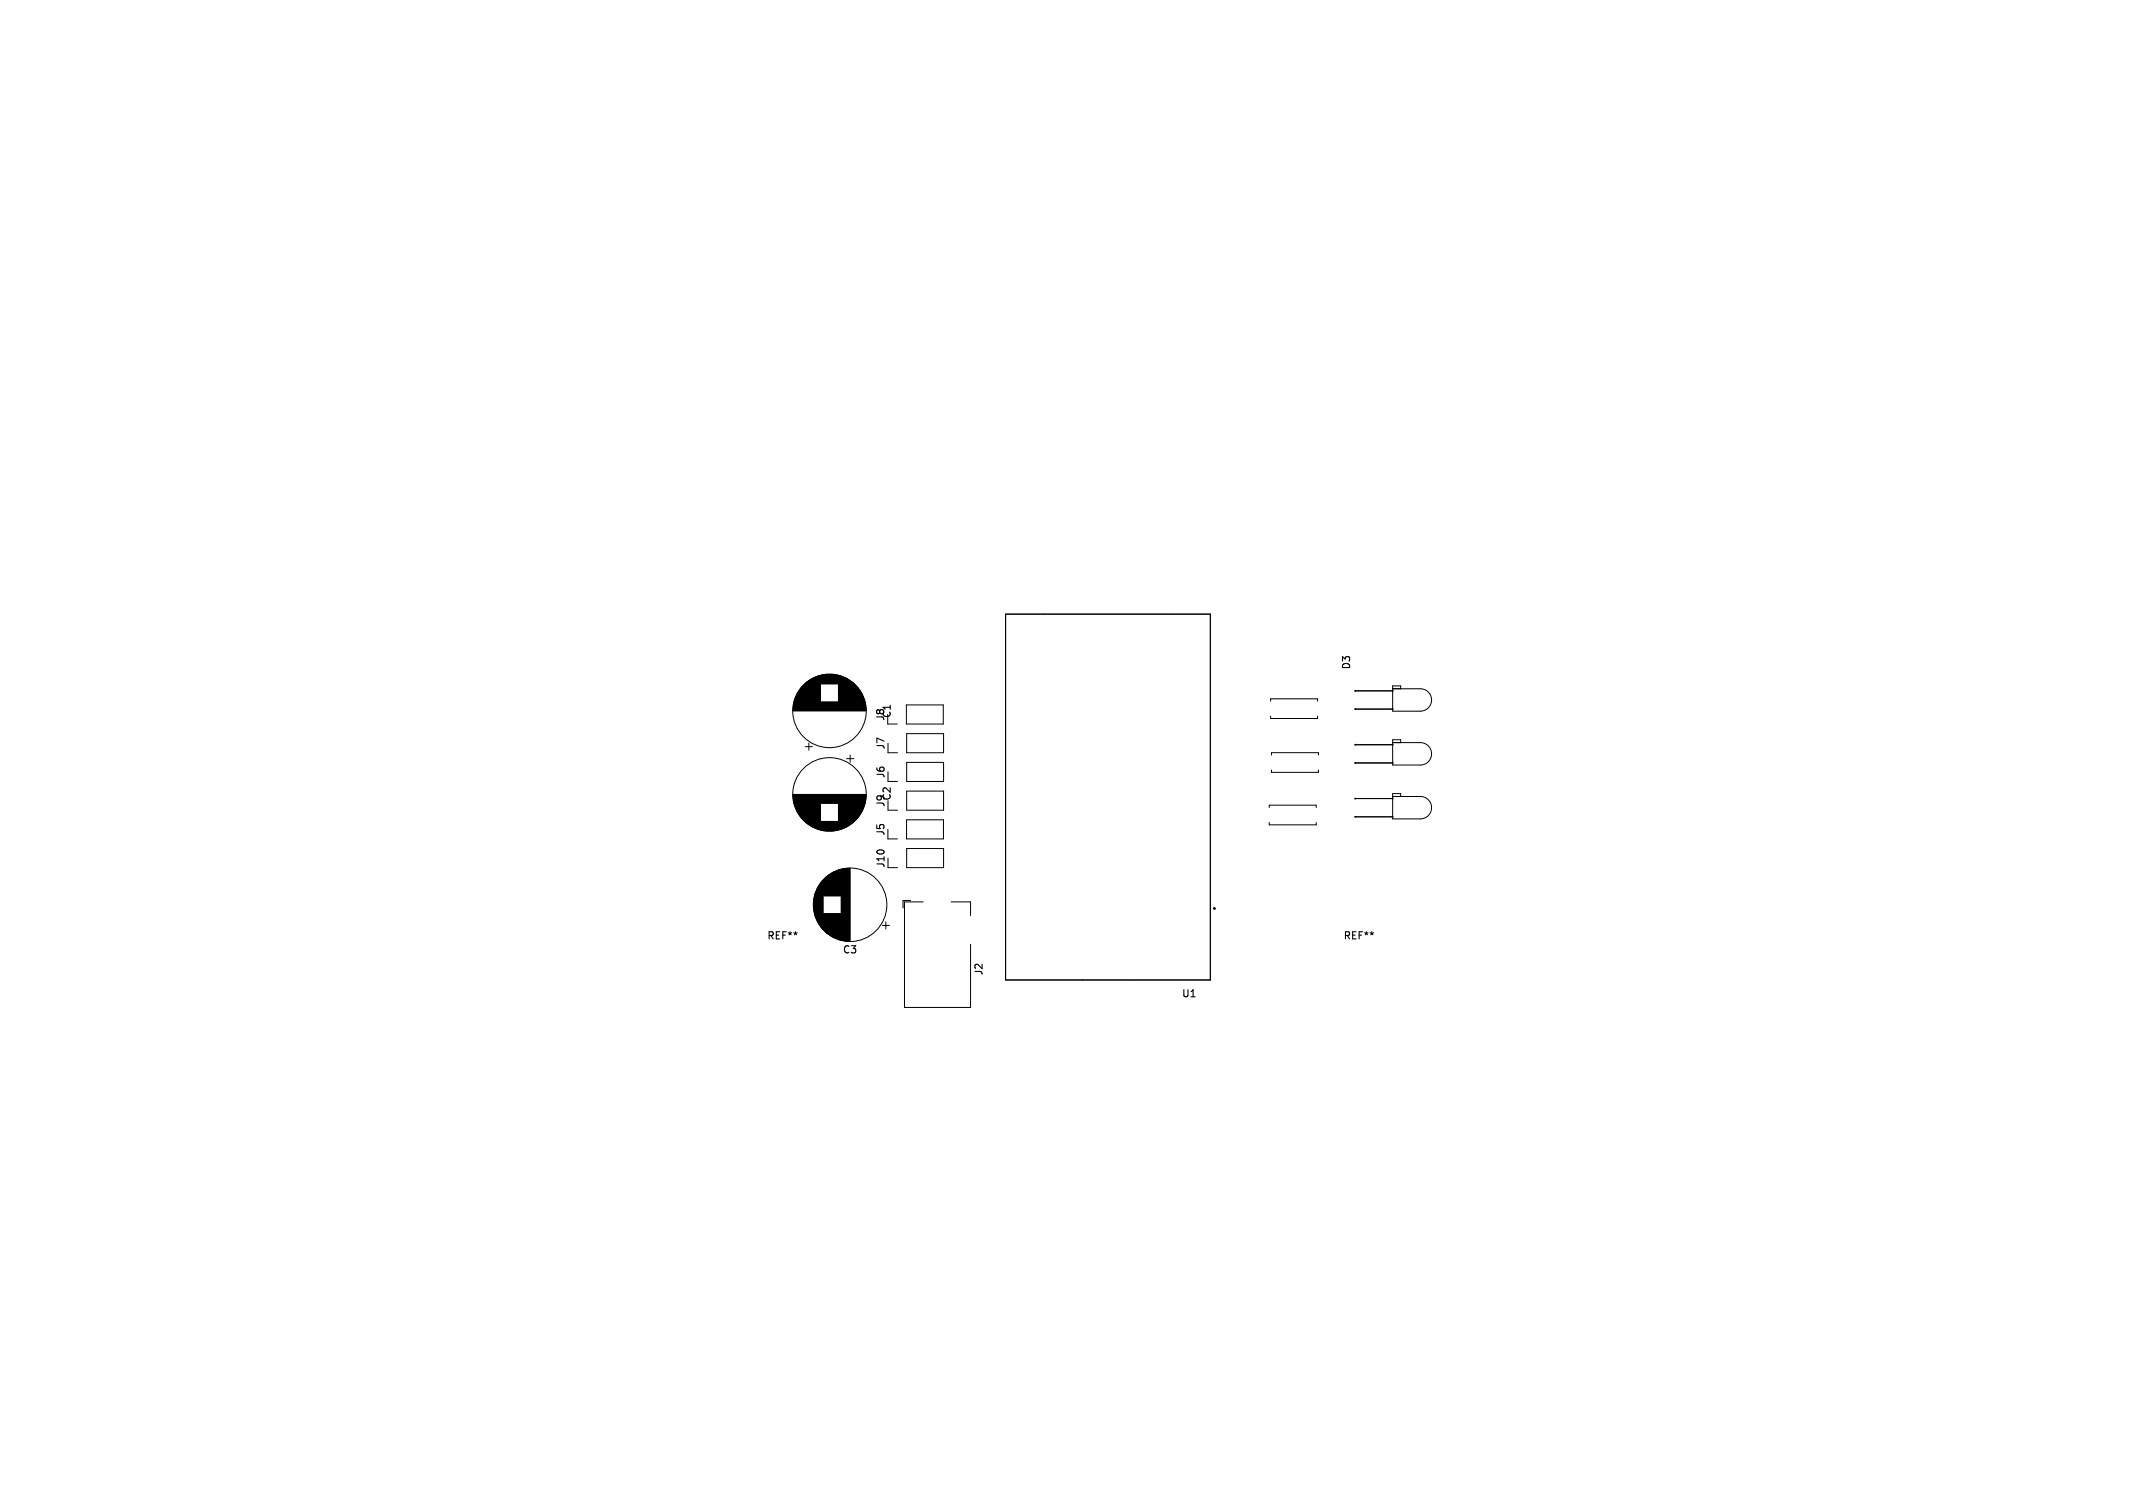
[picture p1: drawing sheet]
<svg xmlns="http://www.w3.org/2000/svg" width="297mm" height="210mm" viewBox="0 0 297 210" stroke-linecap="round" stroke-linejoin="round" font-family="sans-serif">
<defs><g id="words">
<g font-size="1.4">
<text x="188.2" y="93.3" transform="rotate(-90 188.2 93.3)">D3</text>
<text x="123.3" y="100.5" transform="rotate(-90 123.3 100.5)">J8</text>
<text x="124.2" y="100.1" transform="rotate(-90 124.2 100.1)">C1</text>
<text x="123.4" y="104.5" transform="rotate(-90 123.4 104.5)">J7</text>
<text x="123.4" y="112.5" transform="rotate(-90 123.4 112.5)">J9</text>
<text x="123.4" y="108.5" transform="rotate(-90 123.4 108.5)">J6</text>
<text x="124.2" y="111.6" transform="rotate(-90 124.2 111.6)">C2</text>
<text x="123.4" y="116.5" transform="rotate(-90 123.4 116.5)">J5</text>
<text x="123.4" y="121" transform="rotate(-90 123.4 121)">J10</text>
<text x="106.7" y="131">REF**</text>
<text x="187" y="131">REF**</text>
<text x="117.3" y="133">C3</text>
<text x="137" y="135.9" transform="rotate(-90 137 135.9)">J2</text>
<text x="164.5" y="139.1">U1</text>
</g>
</g></defs>
<g fill="none" stroke="#000" stroke-width=".14">
<path d="M110.4 99h10.2M110.4 98.9h10.2M110.4 98.8h10.2M110.4 98.7h10.2M110.4 98.6h10.2M110.4 98.5h10.2M110.5 98.4h10M110.5 98.3h10M110.5 98.2h10M110.5 98.1h10M110.5 98h10M110.5 97.9h10"/>
<path d="M110.6 97.8h9.8M110.6 97.7h3.7M110.6 97.6h3.7M110.6 97.5h3.7M110.7 97.5h3.6M110.7 97.4h3.6M110.7 97.3h3.6M110.7 97.2h3.6M110.8 97.2h3.5M110.8 97.1h3.5M110.8 97h3.5M110.9 96.9h3.4"/>
<path d="M110.9 96.8h3.4M111 96.7h3.3M111 96.6h3.3M111.1 96.5h3.2M111.1 96.4h3.2M111.2 96.4h3.1M111.2 96.3h3.1M111.2 96.2h3.1M111.3 96.2h3M111.3 96.1h3M111.4 96h2.9M111.4 95.9h2.9"/>
<path d="M111.5 95.9h2.8M111.5 95.8h2.8M111.6 95.8h2.7M111.6 95.7h2.7M111.7 95.6h2.6M111.8 95.5h2.5M111.9 95.4h2.4M112 95.3h2.3M112.1 95.2h6.8M112.2 95.2h6.6M112.2 95.1h6.6M112.3 95h6.4"/>
<path d="M112.4 95h6.2M112.4 94.9h6.2M112.5 94.9h6M112.6 94.8h5.8M112.7 94.8h5.6M112.7 94.7h5.6M112.8 94.7h5.4M112.9 94.6h5.2M113 94.6h5M113.1 94.5h4.8M113.2 94.4h4.6M113.3 94.4h4.4"/>
<path d="M113.4 94.4h4.2M113.5 94.3h4M113.6 94.3h3.8M113.7 94.2h3.6M113.8 94.2h3.4M113.9 94.2h3.2M114 94.1h3M114.1 94.1h2.8M114.3 94h2.4M114.4 94h2.2M114.6 94h1.8M114.9 93.9h1.2"/>
<path d="M116.7 97.7h3.7M116.7 97.6h3.7M116.7 97.5h3.7M116.7 97.5h3.6M116.7 97.4h3.6M116.7 97.3h3.6M116.7 97.2h3.6M116.7 97.2h3.5M116.7 97.1h3.5M116.7 97h3.5M116.7 96.9h3.4M116.7 96.8h3.4"/>
<path d="M116.7 96.7h3.3M116.7 96.6h3.3M116.7 96.5h3.2M116.7 96.4h3.2M116.7 96.4h3.1M116.7 96.3h3.1M116.7 96.2h3.1M116.7 96.2h3M116.7 96.1h3M116.7 96h2.9M116.7 95.9h2.8M116.7 95.8h2.8"/>
<path d="M116.7 95.8h2.7M116.7 95.7h2.7M116.7 95.6h2.6M116.7 95.5h2.5M116.7 95.4h2.4M116.7 95.3h2.3M126.2 98.2h5.1v2.6h-5.1zM140 85.5h28.5v51h-28.5zM176.9 97.7v-.4h6.6v.4M176.9 99.7v.4h6.6v-.4M188.7 98.8h5.2M188.7 96.2h5.2"/>
<path d="M193.9 95.9h3.9M195 95.9v-.4h-1.1v3.5h3.9a1.56 1.56 0 0 0 1.5-1.5 1.56 1.56 0 0 0-1.5-1.6M110.4 110.6h10.2M110.4 110.7h10.2M110.4 110.8h10.2M110.4 110.9h10.2M110.4 111h10.2M110.4 111.1h10.2M110.4 111.2h10.2M110.5 111.2h10M110.5 111.3h10M110.5 111.4h10"/>
<path d="M110.5 111.5h10M110.5 111.6h10M110.5 111.7h10M110.5 111.8h10M110.6 111.8h9.8M110.6 111.9h9.8M110.6 111.9h3.7M110.6 112h3.7M110.6 112.1h3.7M110.6 112.2h3.7M110.7 112.2h3.6M110.7 112.3h3.6"/>
<path d="M110.7 112.4h3.6M110.8 112.5h3.5M110.8 112.6h3.5M110.8 112.7h3.5M110.9 112.7h3.4M110.9 112.8h3.4M110.9 112.9h3.4M111 112.9h3.3M111 113h3.3M111 113.1h3.3M111.1 113.1h3.2M111.1 113.2h3.2"/>
<path d="M111.2 113.3h3.1M111.2 113.4h3.1M111.3 113.4h3M111.3 113.5h3M111.3 113.6h3M111.4 113.6h2.9M111.4 113.7h2.9M111.5 113.8h2.8M111.6 113.9h2.7M111.6 114h2.7M111.7 114h2.6M111.7 114.1h2.6"/>
<path d="M111.8 114.1h2.5M111.8 114.2h2.5M111.9 114.2h2.4M111.9 114.3h2.4M112 114.3h2.3M112 114.4h2.3M112.1 114.4h6.8M112.1 104h1M112.2 114.5h6.6M112.2 114.6h6.6M112.3 114.6h6.4M112.4 114.7h6.2"/>
<path d="M112.5 114.8h6M112.6 114.8h5.8M112.6 103.5v1M112.7 114.9h5.6M112.8 115h5.4M112.9 115h5.2M113 115.1h5M113.1 115.1h4.8M113.1 115.2h4.8M113.2 115.2h4.6M113.3 115.2h4.4M113.4 115.3h4.2"/>
<path d="M113.5 115.3h4M113.6 115.4h3.8M113.7 115.4h3.6M113.8 115.4h3.4M113.9 115.5h3.2M114 115.5h3M114.1 115.6h2.8M114.3 115.6h2.4M114.4 115.6h2.2M114.6 115.7h1.8M114.9 115.7h1.2M116.7 112.1h3.7"/>
<path d="M116.7 114.2h2.4M116.7 113.8h2.8M116.7 114h2.6M116.7 111.9h3.7M116.7 112h3.7M116.7 112.2h3.7M116.7 112.2h3.6M116.7 112.3h3.6M116.7 112.4h3.6M116.7 112.5h3.5M116.7 112.6h3.5M116.7 112.7h3.5"/>
<path d="M116.7 112.7h3.4M116.7 112.8h3.4M116.7 112.9h3.4M116.7 112.9h3.3M116.7 113h3.3M116.7 113.1h3.3M116.7 113.1h3.2M116.7 113.2h3.2M116.7 113.3h3.1M116.7 113.4h3.1M116.7 113.4h3M116.7 113.5h3"/>
<path d="M116.7 113.6h3M116.7 113.6h2.9M116.7 113.7h2.9M116.7 113.7h2.8M116.7 113.9h2.7M116.7 114h2.7M116.7 114.1h2.6M116.7 114.1h2.5M116.7 114.2h2.5M116.7 114.3h2.4M116.7 114.3h2.3M116.7 114.4h2.3"/>
<path d="M117.9 105.7h1M118.4 105.2v1M123.6 100.8h1.3M123.6 116.8h1.4M123.6 104.8h1.4M123.6 108.8h1.4M123.6 112.8h1.4M126.2 114.2h5.2v2.6h-5.2zM126.2 102.2h5.2v2.6h-5.2zM126.2 106.2h5.2v2.6h-5.2zM126.2 110.2h5.2v2.6h-5.2zM126.2 118.2h5.2v2.6h-5.2z"/>
<path d="M176.7 112.5v-.4h6.6v.4M176.7 114.5v.4h6.6v-.4M177 105.2v-.4h6.6v.4M177 107.2v.4h6.6v-.4M188.7 103.7h5.2M188.7 106.3h5.2M188.7 111.2h5.2M188.7 113.8h5.2M193.9 103.4h3.9a1.56 1.56 0 0 1 1.5 1.6 1.56 1.56 0 0 1-1.5 1.5h-3.9v-3.5h1.1v.4M193.9 110.9h3.9a1.56 1.56 0 0 1 1.5 1.6 1.56 1.56 0 0 1-1.5 1.5h-3.9v-3.5h1.1v.4M113.3 125.4v1.2M113.3 125.1v1.8"/>
<path d="M113.4 124.9v2.2M113.4 124.8v2.4M113.4 124.6v2.8M113.5 124.5v3M113.5 124.4v3.2M113.6 124.3v3.4M113.6 124.2v3.6M113.6 124.1v3.8M113.7 124v4M113.7 123.9v4.2M113.8 123.8v4.4M113.8 123.7v4.6"/>
<path d="M113.8 123.6v4.8M113.9 123.6v4.8M113.9 123.5v5M114 123.4v5.2M114 123.3v5.4M114.1 123.2v5.6M114.2 123.1v5.8M114.2 123v6M114.3 122.9v6.2M114.4 122.8v6.4M114.4 122.7v6.6M114.5 122.7v6.6"/>
<path d="M114.6 122.6v6.8M114.6 122.5v2.3M114.6 127.2v2.3M114.7 122.5v2.3M114.7 127.2v2.3M114.7 122.4v2.4M114.7 127.2v2.4M114.8 122.4v2.4M114.8 127.2v2.4M114.8 122.3v2.5M114.8 127.2v2.5M114.9 122.3v2.5"/>
<path d="M114.9 127.2v2.5M114.9 122.2v2.6M114.9 127.2v2.6M115 122.2v2.6M115 127.2v2.6M115 122.1v2.7M115 127.2v2.7M115.1 122.1v2.7M115.1 127.2v2.7M115.2 122v2.8M115.2 127.2v2.8M115.3 122v2.8"/>
<path d="M115.3 127.2v2.9M115.3 121.9v2.9M115.4 121.9v2.9M115.4 127.2v2.9M115.4 121.8v3M115.4 127.2v3M115.5 121.8v3M115.5 127.2v3M115.6 121.8v3M115.6 127.2v3M115.6 121.7v3.1M115.6 127.2v3.1"/>
<path d="M115.7 121.7v3.1M115.7 127.2v3.1M115.8 121.6v3.2M115.8 127.2v3.2M115.9 121.6v3.2M115.9 127.2v3.2M115.9 121.5v3.3M115.9 127.2v3.3M116 121.5v3.3M116 127.2v3.3M116.1 121.5v3.3M116.1 127.2v3.3"/>
<path d="M116.1 121.4v3.4M116.1 127.2v3.4M116.2 121.4v3.4M116.2 127.2v3.4M116.3 121.4v3.4M116.3 127.2v3.4M116.3 121.3v3.5M116.3 127.2v3.5M116.4 121.3v3.5M116.4 127.2v3.5M116.5 121.3v3.5M116.5 127.2v3.5"/>
<path d="M116.6 121.2v3.6M116.6 127.2v3.6M116.7 121.2v3.6M116.7 127.2v3.6M116.8 121.2v3.6M116.8 127.2v3.6M116.8 127.2v3.7M116.9 121.1v3.7M116.9 127.2v3.7M117 121.1v3.7M117 127.2v3.7M117.1 121.1v3.7"/>
<path d="M117.1 127.2v3.7M117.1 121.1v9.8M117.2 121.1v9.8M117.2 121v10M117.3 121v10M117.4 121v10M117.5 121v10M117.6 121v10M117.7 121v10M117.8 121v10M117.8 121v10.1M117.8 120.9v10.2"/>
<path d="M117.9 120.9v10.2M118 120.9v10.2M118.1 120.9v10.2M118.2 120.9v10.2M118.3 120.9v10.2M118.4 120.9v10.2M122.8 128.9h1M123.3 128.4v1M123.6 120.8h1.4M126.8 125.4h-1.1v1.1M128.5 125.6h-2.6v14.7h9.2v-8.8M132.4 125.6h2.7v1.9"/>
<circle cx="115.5" cy="99" r="5.1"/>
<circle cx="115.5" cy="110.6" r="5.1"/>
<circle cx="118.4" cy="126" r="5.1"/>
</g>
<g fill="#000" stroke="#000" stroke-width=".14">
<circle cx="188.7" cy="96.2" r=".06"/>
<circle cx="188.7" cy="98.7" r=".06"/>
<circle cx="193.9" cy="96.2" r=".06"/>
<circle cx="193.9" cy="98.7" r=".06"/>
<circle cx="188.7" cy="106.2" r=".06"/>
<circle cx="188.7" cy="103.7" r=".06"/>
<circle cx="188.7" cy="113.7" r=".06"/>
<circle cx="188.7" cy="111.2" r=".06"/>
<circle cx="193.9" cy="103.7" r=".06"/>
<circle cx="193.9" cy="106.2" r=".06"/>
<circle cx="193.9" cy="111.2" r=".06"/>
<circle cx="193.9" cy="113.7" r=".06"/>
</g>
<circle cx="169.1" cy="126.5" r=".1" fill="none" stroke="#000" stroke-width=".2"/>
<use href="#words"/>
</svg>
